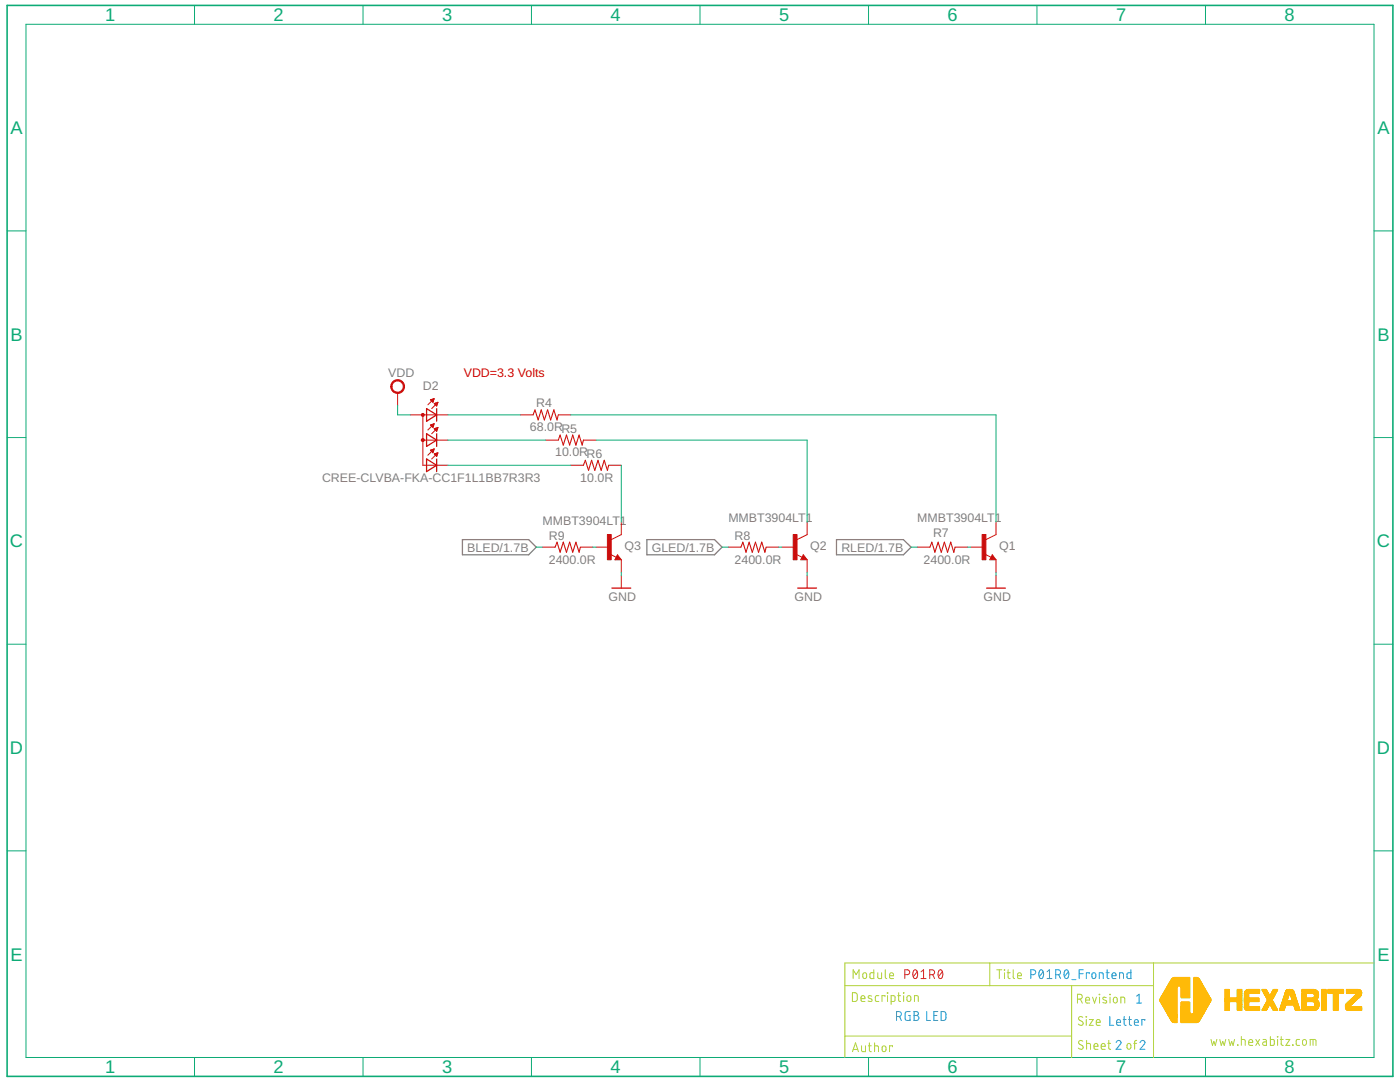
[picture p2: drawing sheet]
<svg xmlns="http://www.w3.org/2000/svg" width="279mm" height="216mm" viewBox="0 0 279 216" stroke-linecap="round" stroke-linejoin="round" font-family="sans-serif">
<defs><g id="words">
<g font-size="3.6" fill="#0dab76">
<text x="21" y="4.3">1</text>
<text x="54.6" y="4.3">2</text>
<text x="88.2" y="4.3">3</text>
<text x="121.9" y="4.3">4</text>
<text x="155.5" y="4.3">5</text>
<text x="189.1" y="4.3">6</text>
<text x="222.8" y="4.3">7</text>
<text x="256.4" y="4.3">8</text>
<text x="2.1" y="26.8">A</text>
<text x="274.9" y="26.8">A</text>
<text x="2.1" y="68">B</text>
<text x="274.9" y="68">B</text>
<text x="2" y="109.2">C</text>
<text x="274.8" y="109.2">C</text>
<text x="2" y="150.5">D</text>
<text x="274.8" y="150.5">D</text>
<text x="2.1" y="191.7">E</text>
<text x="274.9" y="191.7">E</text>
<text x="21" y="214.2">1</text>
<text x="54.6" y="214.2">2</text>
<text x="88.2" y="214.2">3</text>
<text x="121.9" y="214.2">4</text>
<text x="155.5" y="214.2">5</text>
<text x="189.1" y="214.2">6</text>
<text x="222.8" y="214.2">7</text>
<text x="256.4" y="214.2">8</text>
</g>
<g font-size="2.5" fill="#808080">
<text x="77.5" y="75.2">VDD</text>
<text x="84.4" y="77.8">D2</text>
<text x="107" y="81.3">R4</text>
<text x="105.8" y="86.1">68.0RR5</text>
<text x="110.8" y="91.1">10.0RR6</text>
<text x="64.3" y="96.2">CREE-CLVBA-FKA-CC1F1L1BB7R3R3</text>
<text x="115.8" y="96.1">10.0R</text>
<text x="108.3" y="104.8">MMBT3904LT1</text>
<text x="109.5" y="107.7">R9</text>
<text x="145.4" y="104.2">MMBT3904LT1</text>
<text x="146.6" y="107.7">R8</text>
<text x="183.1" y="104.2">MMBT3904LT1</text>
<text x="186.2" y="107.1">R7</text>
<text x="93.3" y="110.1">BLED/1.7B</text>
<text x="109.5" y="112.5">2400.0R</text>
<text x="124.6" y="109.8">Q3</text>
<text x="130.1" y="110.1">GLED/1.7B</text>
<text x="146.6" y="112.5">2400.0R</text>
<text x="161.7" y="109.8">Q2</text>
<text x="167.9" y="110.1">RLED/1.7B</text>
<text x="184.3" y="112.5">2400.0R</text>
<text x="199.4" y="109.8">Q1</text>
<text x="121.5" y="119.9">GND</text>
<text x="158.6" y="119.9">GND</text>
<text x="196.3" y="119.9">GND</text>
</g>
<text font-size="2.5" fill="#f00" x="92.6" y="75.2">VDD=3.3 Volts</text>
</g></defs>
<path d="M92.3 107.7h13.2l1.5 1.5-1.5 1.5h-13.2zM129.1 107.7h13.5l1.5 1.5-1.5 1.5h-13.5zM166.9 107.7h13.4l1.5 1.5-1.5 1.5h-13.4z" fill="none" stroke="#808080" stroke-width=".25"/>
<path d="M85.1 91.6l2 1.2-2 1.3zM85.1 81.5l2 1.3-2 1.3zM85.1 86.6l2 1.2-2 1.3zM87.1 81.5v2.6M87.1 86.6v2.5M87.1 91.6v2.5M122.1 117.3h3.8M123.2 111.2l.2 .2h-.4l.2-.4 .5 .6h-.7M159.2 117.3h3.8M160.3 111.2l.1 .2h-.3l.2-.4 .5 .6h-.7M196.9 117.3h3.8M198 111.2l.2 .2h-.4l.2-.4 .5 .6h-.7" fill="none" stroke="#c90d0c" stroke-width=".25"/>
<g fill="none" stroke="#c90d0c" stroke-width=".2">
<path d="M79.4 78.4v2.5M85.9 79.8l.8-.3-.3 .8zM86 79.8h.6M86 79.7h.6M86.1 80h.4M86.3 79.9l-.9 .9M86.4 79.6h.2M81.9 82.8h7.5M84.4 82.8v10h5M84.4 87.8h5M85.9 89.8l.8-.2-.3 .7zM85.9 84.8l.8-.3-.3 .8z"/>
<path d="M85.9 89.9h.7M85.9 84.8h.7M86 90h.5M86.1 85h.4M86.1 84.7h.5M86.1 90.1h.4M86.2 85.1h.3M86.2 89.7h.4M86.2 80.1h.3M86.3 90l-.9 .8M86.3 84.9l-.9 .9M86.3 90.2h.1"/>
<path d="M86.3 85.2h.1M86.3 80.2h.1M86.4 90.3h.1M86.5 84.6h.1M86.6 89.6h.1M86.7 90.6l.7-.3-.3 .8zM86.7 85.6l.4 .5M86.7 85.6h.6M86.7 80.5l.7-.2-.3 .7zM86.7 80.6h.6M86.7 90.6h.6M86.7 90.7h.6"/>
<path d="M86.8 85.7h.5M86.8 80.7h.5M86.9 90.8h.3M86.9 85.8h.3M86.9 80.8h.3M86.9 80.4h.5M87 90.9h.2M87 85.4h.4M87 85.9h.2M87 90.7l-.9 .9M87 85.7l-.9 .9M87 80.6l-.9 .9"/>
<path d="M87 80.9h.2M87.1 90.4h.3M87.1 91h.1M87.1 86h.1M87.3 80.3h.1M87.4 85.3h.1M87.4 85.3l-.7 .3M87.4 85.3l-.3 .8M103.9 82.8h2.5M108.9 87.8h2.5M111.4 82.8h2.5M113.9 92.8h2.5"/>
<path d="M116.4 87.8h2.6M121.5 92.8h2.5M108.3 109.2h2.5M115.8 109.2h2.5M119 109.2h2.5M121.8 110.6l1.2 .6M123.2 110.7l.8 1h-1.3zM124 104.2v2.5l-2 1M124 111.7v2.5M124 114.9v2.4M145.4 109.2h2.5M152.9 109.2h2.5"/>
<path d="M156 109.2h2.6M158.9 110.6l1.2 .6M160.3 110.7l.8 1h-1.3zM161.1 104.2v2.5l-2 1M161.1 111.7v2.5M161.1 114.9v2.4M183.1 109.2h2.5M190.6 109.2h2.5M193.8 109.2h2.5M196.6 110.6l1.2 .6M198 110.7l.8 1h-1.3zM198.8 104.2v2.5l-2 1"/>
<path d="M198.8 111.7v2.5M198.8 114.9v2.4"/>
</g>
<g fill="#c90d0c" stroke="#c90d0c" stroke-width=".2">
<path d="M84.1 82.6l.2-.1 .3 .1v.4l-.1 .1-.4-.1v-.2h.3h-.3z" fill-rule="evenodd"/>
<path d="M84.1 87.6l.2-.1 .3 .1v.4l-.1 .1-.4-.1v-.2h.3h-.3z" fill-rule="evenodd"/>
<path d="M78.4 76.2a1.38 1.38 0 0 1 2.1 .2 1.38 1.38 0 0 1-.8 2.1 1.38 1.38 0 0 1-1.7-1.4h.2a1.13 1.13 0 0 1 1.7-.9 1.13 1.13 0 0 1 .1 1.9 1.13 1.13 0 0 1-1.7-.7l-.1-.3h-.2z" fill-rule="evenodd"/>
</g>
<g fill="#c90d0c" stroke="#c90d0c" stroke-width=".2">
<path d="M121.2 106.7h.8v5h-.8z"/>
<path d="M158.3 106.7h.8v5h-.8z"/>
<path d="M196 106.7h.8v5h-.8z"/>
</g>
<path d="M106.4 82.8l.4-1 .6 2 .6-2 .6 2 .7-2 .6 2 .6-2 .7 2 .2-1M111.4 87.8l.4-1 .6 2 .7-2 .6 2 .6-2 .6 2 .7-2 .6 2 .2-1M116.4 92.8l.4-1 .7 2.1 .6-2.1 .6 2.1 .6-2.1 .7 2.1 .6-2.1 .6 2.1 .3-1.1M110.8 109.2l.4-1 .6 2 .6-2 .7 2 .6-2 .6 2 .6-2 .7 2 .2-1M147.9 109.2l.4-1 .6 2 .6-2 .6 2 .7-2 .6 2 .6-2 .7 2 .2-1M185.6 109.2l.4-1 .6 2 .6-2 .7 2 .6-2 .6 2 .6-2 .7 2 .2-1" fill="none" stroke="#c90d0c" stroke-width=".21"/>
<path d="M1.4 1.1h276.6v213.7h-276.6z" fill="none" stroke="#0dab76" stroke-width=".32"/>
<g fill="none" stroke="#0dab76" stroke-width=".2">
<path d="M5.2 4.8h269v206.2h-269zM38.8 1.1v3.7M72.5 1.1v3.7M106.1 1.1v3.7M139.7 1.1v3.7M173.3 1.1v3.7M206.9 1.1v3.7M240.6 1.1v3.7M1.4 46.1h3.8M274.2 46.1h3.8M1.4 87.3h3.8M79.4 80.9v1.9h2.5"/>
<path d="M89.4 82.8h14.5M89.4 87.8h19.5M89.4 92.8h24.5M113.9 82.8h84.9v21.4M119 87.8h42.1v16.4M124 92.8v11.4M274.2 87.3h3.8M107 109.2h1.3M118.3 109.2h.7M124 114.2v.7M144.1 109.2h1.3M155.4 109.2h.6"/>
<path d="M161.1 114.2v.7M181.8 109.2h1.3M193.1 109.2h.7M198.8 114.2v.7M1.4 128.5h3.8M274.2 128.5h3.8M1.4 169.8h3.8M274.2 169.8h3.8M38.8 211v3.8M72.5 211v3.8M106.1 211v3.8M139.7 211v3.8"/>
<path d="M173.3 211v3.8M206.9 211v3.8M240.6 211v3.8"/>
</g>
<g fill="#ffba08" stroke="#ffba08" stroke-width=".2">
<path d="M234.3 204l.6 .1z"/>
<path d="M235.7 204l3.2 .1z"/>
<path d="M234.1 204h.8z"/>
<path d="M235.7 204h3.3z"/>
<path d="M235.7 204h3.4z"/>
<path d="M234 203.9l.9 .1z"/>
<path d="M235.7 203.9l3.4 .1z"/>
<path d="M234 203.9h.9z"/>
<path d="M235.7 203.9h3.5z"/>
<path d="M233.9 203.9h1z"/>
<path d="M233.9 203.8l1 .1z"/>
<path d="M235.7 203.8l3.5 .1z"/>
<path d="M233.9 203.8h1z"/>
<path d="M235.7 203.8h3.6z"/>
<path d="M233.8 203.8h1.1z"/>
<path d="M233.8 203.7l1.1 .1z"/>
<path d="M235.7 203.7l3.7 .1z"/>
<path d="M233.8 203.7h1.1z"/>
<path d="M235.7 203.7h3.7z"/>
<path d="M233.8 203.6l1.1 .1z"/>
<path d="M235.7 203.6l3.7 .1z"/>
<path d="M233.8 203.6h1.1z"/>
<path d="M235.7 203.6h3.7z"/>
<path d="M233.7 203.6h1.2z"/>
<path d="M235.7 203.6h3.8z"/>
<path d="M233.7 203.5l1.2 .1z"/>
<path d="M235.7 203.5l3.8 .1z"/>
<path d="M233.7 203.5h1.2z"/>
<path d="M235.7 203.5h3.8z"/>
<path d="M233.6 203.4l1.3 .1z"/>
<path d="M235.7 203.4l3.8 .1z"/>
<path d="M233.6 203.4h1.3z"/>
<path d="M235.7 203.4h3.8z"/>
<path d="M233.6 203.3l1.3 .1z"/>
<path d="M235.7 203.3l3.9 .1z"/>
<path d="M233.6 203.3h1.3z"/>
<path d="M235.7 203.3h3.9z"/>
<path d="M233.5 203.3h1.4z"/>
<path d="M233.5 203.2l1.4 .1z"/>
<path d="M235.7 203.2l3.9 .1z"/>
<path d="M233.5 203.2h1.4z"/>
<path d="M235.7 203.2h3.9z"/>
<path d="M233.5 203.1l1.4 .1z"/>
<path d="M235.7 203.1l4 .1z"/>
<path d="M233.5 203.1h1.4z"/>
<path d="M235.7 203.1h4z"/>
<path d="M233.4 203.1h1.5z"/>
<path d="M233.4 203l1.5 .1z"/>
<path d="M235.7 203l4.1 .1z"/>
<path d="M233.4 203h1.5z"/>
<path d="M235.7 203h4.1z"/>
<path d="M233.3 202.9l1.6 .1z"/>
<path d="M235.7 202.9l4.1 .1z"/>
<path d="M233.3 202.9h1.6z"/>
<path d="M235.7 202.9h4.1z"/>
<path d="M233.3 202.8l1.6 .1z"/>
<path d="M235.7 202.8l4.1 .1z"/>
<path d="M233.3 202.8h1.6z"/>
<path d="M235.7 202.8h4.2z"/>
<path d="M233.3 202.7l1.6 .1z"/>
<path d="M235.7 202.7l4.2 .1z"/>
<path d="M233.2 202.7h1.7z"/>
<path d="M235.7 202.7h4.2z"/>
<path d="M233.2 202.6l1.7 .1z"/>
<path d="M235.7 202.6l4.3 .1z"/>
<path d="M233.2 202.6h1.7z"/>
<path d="M235.7 202.6h4.3z"/>
<path d="M233.1 202.6h1.8z"/>
<path d="M233.1 202.5l1.8 .1z"/>
<path d="M235.7 202.5l4.3 .1z"/>
<path d="M235.7 202.5l4.4 .1z"/>
<path d="M233.1 202.5h1.8z"/>
<path d="M235.7 202.5h4.4z"/>
<path d="M233.1 202.4l1.8 .1z"/>
<path d="M235.7 202.4l4.4 .1z"/>
<path d="M233 202.4l1.9 .1z"/>
<path d="M233 202.4h1.9z"/>
<path d="M235.7 202.4h4.4z"/>
<path d="M235.7 202.4h2.1z"/>
<path d="M238 202.4h2.1z"/>
<path d="M233 202.3l1.9 .1z"/>
<path d="M235.7 202.3l2 .1z"/>
<path d="M238 202.3l2.2 .1z"/>
<path d="M233 202.3h1.9z"/>
<path d="M235.7 202.3h1.9z"/>
<path d="M238.1 202.3h2.1z"/>
<path d="M233 202.2l1.9 .1z"/>
<path d="M235.7 202.2l1.9 .1z"/>
<path d="M238.1 202.2l2.1 .1z"/>
<path d="M232.9 202.2l2 .1z"/>
<path d="M232.9 202.2h2z"/>
<path d="M235.7 202.2h1.8z"/>
<path d="M238.2 202.2h2z"/>
<path d="M232.9 202.1l2 .1z"/>
<path d="M235.7 202.1l1.8 .1z"/>
<path d="M238.2 202.1l2.1 .1z"/>
<path d="M232.9 202.1h2z"/>
<path d="M235.7 202.1h1.8z"/>
<path d="M238.2 202.1h2.1z"/>
<path d="M238.3 202.1h2z"/>
<path d="M232.8 202l2.1 .1z"/>
<path d="M235.7 202l1.8 .1z"/>
<path d="M238.3 202l2 .1z"/>
<path d="M232.8 202h2.1z"/>
<path d="M235.7 202h1.7z"/>
<path d="M238.3 202h2z"/>
<path d="M232.8 201.9l2.1 .1z"/>
<path d="M235.7 201.9l1.7 .1z"/>
<path d="M238.3 201.9l2.1 .1z"/>
<path d="M232.7 201.9h2.2z"/>
<path d="M235.7 201.9h1.7z"/>
<path d="M238.3 201.9h2.1z"/>
<path d="M232.7 201.8l2.2 .1z"/>
<path d="M235.7 201.8l1.7 .1z"/>
<path d="M238.3 201.8l2.1 .1z"/>
<path d="M232.7 201.8h2.2z"/>
<path d="M235.7 201.8h1.7z"/>
<path d="M238.3 201.8h2.1z"/>
<path d="M238.3 201.8h2.2z"/>
<path d="M232.6 201.7l2.3 .1z"/>
<path d="M235.7 201.7l1.7 .1z"/>
<path d="M238.3 201.7l2.2 .1z"/>
<path d="M232.6 201.7h2.3z"/>
<path d="M235.7 201.7h1.7z"/>
<path d="M238.3 201.7h2.2z"/>
<path d="M232.6 201.6l2.3 .1z"/>
<path d="M235.7 201.6l1.7 .1z"/>
<path d="M238.3 201.6l2.2 .1z"/>
<path d="M232.6 201.6h2.3z"/>
<path d="M235.7 201.6h1.7z"/>
<path d="M238.3 201.6h2.3z"/>
<path d="M244.5 201.6h.8z"/>
<path d="M247 201.6h.8z"/>
<path d="M248.8 201.6h2.5z"/>
<path d="M251.9 201.6h.8z"/>
<path d="M254.2 201.6h.8z"/>
<path d="M255.3 201.6h.9z"/>
<path d="M258.5 201.6h.9z"/>
<path d="M259.8 201.6h2.5z"/>
<path d="M263.7 201.6h.9z"/>
<path d="M266.1 201.6h.9z"/>
<path d="M269.1 201.6h2.6z"/>
<path d="M246.9 201.6h.9z"/>
<path d="M248.7 201.6h2.7z"/>
<path d="M254.1 201.6h.9z"/>
<path d="M255.3 201.6h1z"/>
<path d="M259.8 201.6h2.7z"/>
<path d="M268.9 201.6h2.8z"/>
<path d="M232.6 201.5l2.3 .1z"/>
<path d="M235.7 201.5l1.7 .1z"/>
<path d="M238.3 201.5l2.3 .1z"/>
<path d="M244.5 201.5l.8 .1z"/>
<path d="M246.9 201.5l.9 .1z"/>
<path d="M248.7 201.5l2.7 .1z"/>
<path d="M251.9 201.5l.9 .1z"/>
<path d="M254.1 201.5l.9 .1z"/>
<path d="M255.4 201.5l.9 .1z"/>
<path d="M258.5 201.5l.9 .1z"/>
<path d="M259.8 201.5l2.8 .1z"/>
<path d="M263.7 201.5l.9 .1z"/>
<path d="M266.1 201.5l.9 .1z"/>
<path d="M268.8 201.5l3 .1z"/>
<path d="M232.5 201.5h2.4z"/>
<path d="M235.7 201.5h1.7z"/>
<path d="M238.3 201.5h2.3z"/>
<path d="M244.5 201.5h.8z"/>
<path d="M246.9 201.5h.9z"/>
<path d="M248.6 201.5h2.8z"/>
<path d="M251.9 201.5h.9z"/>
<path d="M254.1 201.5h.9z"/>
<path d="M255.4 201.5h.9z"/>
<path d="M258.5 201.5h.9z"/>
<path d="M259.9 201.5h2.8z"/>
<path d="M263.7 201.5h.9z"/>
<path d="M266.1 201.5h.9z"/>
<path d="M268.8 201.5h2.9z"/>
<path d="M259.8 201.5h2.9z"/>
<path d="M232.5 201.4l2.4 .1z"/>
<path d="M235.7 201.4l1.7 .1z"/>
<path d="M238.3 201.4l2.3 .1z"/>
<path d="M244.5 201.4l.8 .1z"/>
<path d="M246.9 201.4l.9 .1z"/>
<path d="M248.6 201.4l2.8 .1z"/>
<path d="M251.9 201.4l.9 .1z"/>
<path d="M254 201.4l.9 .1z"/>
<path d="M255.4 201.4l.9 .1z"/>
<path d="M258.5 201.4l.9 .1z"/>
<path d="M259.9 201.4l2.9 .1z"/>
<path d="M263.7 201.4l.9 .1z"/>
<path d="M266.1 201.4l.9 .1z"/>
<path d="M268.7 201.4l3.1 .1z"/>
<path d="M232.5 201.4h2.4z"/>
<path d="M235.7 201.4h1.7z"/>
<path d="M238.3 201.4h2.3z"/>
<path d="M244.5 201.4h.8z"/>
<path d="M246.9 201.4h.9z"/>
<path d="M248.5 201.4h2.9z"/>
<path d="M251.9 201.4h1z"/>
<path d="M254 201.4h.9z"/>
<path d="M255.4 201.4h.9z"/>
<path d="M258.5 201.4h.9z"/>
<path d="M259.8 201.4h3z"/>
<path d="M263.7 201.4h.9z"/>
<path d="M266.1 201.4h.9z"/>
<path d="M268.7 201.4h3.1z"/>
<path d="M238.3 201.4h2.4z"/>
<path d="M259.8 201.4h3.1z"/>
<path d="M268.6 201.4h3.1z"/>
<path d="M232.5 201.3l2.4 .1z"/>
<path d="M235.7 201.3l1.7 .1z"/>
<path d="M238.3 201.3l2.4 .1z"/>
<path d="M244.5 201.3l.8 .1z"/>
<path d="M246.9 201.3l.9 .1z"/>
<path d="M248.5 201.3l2.9 .1z"/>
<path d="M252 201.3l.9 .1z"/>
<path d="M254 201.3l.8 .1z"/>
<path d="M255.4 201.3l.9 .1z"/>
<path d="M258.5 201.3l.9 .1z"/>
<path d="M259.8 201.3l3.1 .1z"/>
<path d="M263.7 201.3l.9 .1z"/>
<path d="M266.1 201.3l.9 .1z"/>
<path d="M268.6 201.3l3.1 .1z"/>
<path d="M232.4 201.3h2.5z"/>
<path d="M235.7 201.3h1.7z"/>
<path d="M238.3 201.3h2.4z"/>
<path d="M244.5 201.3h.8z"/>
<path d="M246.9 201.3h.9z"/>
<path d="M248.5 201.3h2.9z"/>
<path d="M252 201.3h.9z"/>
<path d="M254 201.3h.8z"/>
<path d="M255.4 201.3h.9z"/>
<path d="M258.5 201.3h.9z"/>
<path d="M259.9 201.3h3.1z"/>
<path d="M263.7 201.3h.9z"/>
<path d="M266.1 201.3h.9z"/>
<path d="M268.6 201.3h3.1z"/>
<path d="M248.4 201.3h3z"/>
<path d="M253.9 201.3h.9z"/>
<path d="M258.4 201.3h1z"/>
<path d="M259.8 201.3h3.2z"/>
<path d="M232.4 201.2l2.5 .1z"/>
<path d="M235.7 201.2l1.7 .1z"/>
<path d="M238.3 201.2l2.5 .1z"/>
<path d="M244.5 201.2l.8 .1z"/>
<path d="M246.9 201.2l.9 .1z"/>
<path d="M248.4 201.2l3 .1z"/>
<path d="M252 201.2l.9 .1z"/>
<path d="M253.9 201.2l.9 .1z"/>
<path d="M255.4 201.2l.9 .1z"/>
<path d="M258.4 201.2l.9 .1z"/>
<path d="M259.8 201.2l3.2 .1z"/>
<path d="M263.7 201.2l.9 .1z"/>
<path d="M266.1 201.2l.9 .1z"/>
<path d="M268.5 201.2l3.3 .1z"/>
<path d="M255.5 201.2l.9 .1z"/>
<path d="M232.4 201.2h2.5z"/>
<path d="M235.7 201.2h1.7z"/>
<path d="M238.3 201.2h2.5z"/>
<path d="M244.5 201.2h.8z"/>
<path d="M246.9 201.2h.9z"/>
<path d="M248.4 201.2h3z"/>
<path d="M252.1 201.2h.9z"/>
<path d="M253.9 201.2h.9z"/>
<path d="M255.5 201.2h.9z"/>
<path d="M258.4 201.2h.9z"/>
<path d="M259.8 201.2h3.3z"/>
<path d="M263.7 201.2h.9z"/>
<path d="M266.1 201.2h.9z"/>
<path d="M268.5 201.2h3.3z"/>
<path d="M232.3 201.1l2.6 .1z"/>
<path d="M235.7 201.1l1.7 .1z"/>
<path d="M238.3 201.1l2.5 .1z"/>
<path d="M244.5 201.1l.8 .1z"/>
<path d="M246.9 201.1l.9 .1z"/>
<path d="M248.4 201.1l3 .1z"/>
<path d="M252.1 201.1l.8 .1z"/>
<path d="M253.9 201.1l.9 .1z"/>
<path d="M255.5 201.1l.9 .1z"/>
<path d="M258.4 201.1l.9 .1z"/>
<path d="M259.9 201.1l3.2 .1z"/>
<path d="M263.7 201.1l.9 .1z"/>
<path d="M266.1 201.1l.9 .1z"/>
<path d="M268.5 201.1l3.2 .1z"/>
<path d="M232.3 201.1h2.6z"/>
<path d="M235.7 201.1h1.7z"/>
<path d="M238.3 201.1h2.5z"/>
<path d="M244.5 201.1h.8z"/>
<path d="M246.9 201.1h.9z"/>
<path d="M248.3 201.1h3.1z"/>
<path d="M252.1 201.1h.9z"/>
<path d="M253.9 201.1h.8z"/>
<path d="M255.5 201.1h.9z"/>
<path d="M258.4 201.1h.9z"/>
<path d="M259.9 201.1h3.2z"/>
<path d="M263.7 201.1h.9z"/>
<path d="M266.1 201.1h.9z"/>
<path d="M268.5 201.1h3.2z"/>
<path d="M238.3 201.1h2.6z"/>
<path d="M253.8 201.1h.9z"/>
<path d="M259.8 201.1h3.3z"/>
<path d="M232.3 201l2.6 .1z"/>
<path d="M235.7 201l1.7 .1z"/>
<path d="M238.3 201l2.6 .1z"/>
<path d="M244.5 201l.8 .1z"/>
<path d="M246.9 201l.9 .1z"/>
<path d="M248.3 201l3.1 .1z"/>
<path d="M252.1 201l.9 .1z"/>
<path d="M253.8 201l.9 .1z"/>
<path d="M255.5 201l.9 .1z"/>
<path d="M258.4 201l.9 .1z"/>
<path d="M259.8 201l3.3 .1z"/>
<path d="M263.7 201l.9 .1z"/>
<path d="M266.1 201l.9 .1z"/>
<path d="M268.5 201l3.2 .1z"/>
<path d="M232.2 201l2.7 .1z"/>
<path d="M252.2 201l.8 .1z"/>
<path d="M255.5 201l1 .1z"/>
<path d="M258.3 201l1 .1z"/>
<path d="M232.2 201h2.7z"/>
<path d="M235.7 201h1.7z"/>
<path d="M238.3 201h2.6z"/>
<path d="M244.5 201h.8z"/>
<path d="M246.9 201h.9z"/>
<path d="M248.3 201h3.1z"/>
<path d="M252.2 201h.9z"/>
<path d="M253.8 201h.9z"/>
<path d="M255.5 201h1z"/>
<path d="M258.3 201h1z"/>
<path d="M259.8 201h3.3z"/>
<path d="M263.7 201h.9z"/>
<path d="M266.1 201h.9z"/>
<path d="M268.5 201h3.2z"/>
<path d="M232.2 200.9l2.7 .1z"/>
<path d="M235.7 200.9l1.7 .1z"/>
<path d="M238.3 200.9l2.6 .1z"/>
<path d="M244.5 200.9l.8 .1z"/>
<path d="M246.9 200.9l.9 .1z"/>
<path d="M248.3 200.9l3.1 .1z"/>
<path d="M252.2 200.9l.9 .1z"/>
<path d="M253.8 200.9l.9 .1z"/>
<path d="M255.6 200.9l.9 .1z"/>
<path d="M258.3 200.9l1 .1z"/>
<path d="M259.8 200.9l3.4 .1z"/>
<path d="M263.7 200.9l.9 .1z"/>
<path d="M266.1 200.9l.9 .1z"/>
<path d="M268.5 200.9l3.2 .1z"/>
<path d="M253.7 200.9l.9 .1z"/>
<path d="M258.3 200.9l.9 .1z"/>
<path d="M232.2 200.9h2.7z"/>
<path d="M235.7 200.9h1.7z"/>
<path d="M238.3 200.9h2.7z"/>
<path d="M244.5 200.9h.8z"/>
<path d="M246.9 200.9h.9z"/>
<path d="M248.3 200.9h3.1z"/>
<path d="M252.2 200.9h.9z"/>
<path d="M253.7 200.9h.9z"/>
<path d="M255.6 200.9h.9z"/>
<path d="M258.3 200.9h.9z"/>
<path d="M259.8 200.9h3.4z"/>
<path d="M263.7 200.9h.9z"/>
<path d="M266.1 200.9h.9z"/>
<path d="M268.5 200.9h3.2z"/>
<path d="M248.3 200.9h.9z"/>
<path d="M252.3 200.9h.9z"/>
<path d="M259.8 200.9h.9z"/>
<path d="M262.2 200.9h1z"/>
<path d="M232.1 200.8l2.8 .1z"/>
<path d="M235.7 200.8l1.7 .1z"/>
<path d="M238.3 200.8l2.7 .1z"/>
<path d="M244.5 200.8l.8 .1z"/>
<path d="M246.9 200.8l.9 .1z"/>
<path d="M248.3 200.8l.9 .1z"/>
<path d="M252.3 200.8l.9 .1z"/>
<path d="M253.7 200.8l.9 .1z"/>
<path d="M255.6 200.8l.9 .1z"/>
<path d="M258.3 200.8l.9 .1z"/>
<path d="M259.8 200.8l.9 .1z"/>
<path d="M262.3 200.8l.9 .1z"/>
<path d="M263.7 200.8l.9 .1z"/>
<path d="M266.1 200.8l.9 .1z"/>
<path d="M268.5 200.8l1 .1z"/>
<path d="M232.1 200.8h2.8z"/>
<path d="M235.7 200.8h1.7z"/>
<path d="M238.3 200.8h2.7z"/>
<path d="M244.5 200.8h.8z"/>
<path d="M246.9 200.8h.9z"/>
<path d="M248.3 200.8h.9z"/>
<path d="M252.3 200.8h.9z"/>
<path d="M253.7 200.8h.9z"/>
<path d="M255.6 200.8h.9z"/>
<path d="M258.3 200.8h.9z"/>
<path d="M259.8 200.8h.9z"/>
<path d="M262.3 200.8h.9z"/>
<path d="M263.7 200.8h.9z"/>
<path d="M266.1 200.8h.9z"/>
<path d="M268.5 200.8h1z"/>
<path d="M232.1 200.7l2.8 .1z"/>
<path d="M235.7 200.7l1.7 .1z"/>
<path d="M238.3 200.7l2.8 .1z"/>
<path d="M244.5 200.7l.8 .1z"/>
<path d="M246.9 200.7l.9 .1z"/>
<path d="M248.3 200.7l.9 .1z"/>
<path d="M252.3 200.7l.9 .1z"/>
<path d="M253.7 200.7l.9 .1z"/>
<path d="M255.6 200.7l1 .1z"/>
<path d="M258.3 200.7l.9 .1z"/>
<path d="M259.8 200.7l.9 .1z"/>
<path d="M262.3 200.7l.9 .1z"/>
<path d="M263.7 200.7l.9 .1z"/>
<path d="M266.1 200.7l.9 .1z"/>
<path d="M268.5 200.7l.9 .1z"/>
<path d="M253.6 200.7l1 .1z"/>
<path d="M255.6 200.7l.9 .1z"/>
<path d="M258.2 200.7l1 .1z"/>
<path d="M262.4 200.7l.8 .1z"/>
<path d="M268.5 200.7l1 .1z"/>
<path d="M232.1 200.7h2.8z"/>
<path d="M235.7 200.7h1.7z"/>
<path d="M238.3 200.7h2.8z"/>
<path d="M244.5 200.7h.8z"/>
<path d="M246.9 200.7h.9z"/>
<path d="M248.3 200.7h.9z"/>
<path d="M252.3 200.7h1z"/>
<path d="M253.6 200.7h.9z"/>
<path d="M255.6 200.7h1z"/>
<path d="M258.2 200.7h1z"/>
<path d="M259.8 200.7h.9z"/>
<path d="M262.4 200.7h.8z"/>
<path d="M263.7 200.7h.9z"/>
<path d="M266.1 200.7h.9z"/>
<path d="M268.5 200.7h1z"/>
<path d="M232 200.7h2.9z"/>
<path d="M252.3 200.7h.9z"/>
<path d="M258.2 200.7h.9z"/>
<path d="M232 200.6l2.9 .1z"/>
<path d="M235.7 200.6l1.7 .1z"/>
<path d="M238.3 200.6l2.8 .1z"/>
<path d="M244.5 200.6l.8 .1z"/>
<path d="M246.9 200.6l.9 .1z"/>
<path d="M248.3 200.6l.9 .1z"/>
<path d="M252.3 200.6l.9 .1z"/>
<path d="M253.6 200.6l.9 .1z"/>
<path d="M255.7 200.6l.9 .1z"/>
<path d="M258.2 200.6l.9 .1z"/>
<path d="M259.8 200.6l.9 .1z"/>
<path d="M262.4 200.6l.8 .1z"/>
<path d="M263.7 200.6l.9 .1z"/>
<path d="M266.1 200.6l.9 .1z"/>
<path d="M268.5 200.6l1.1 .1z"/>
<path d="M232 200.6h2.9z"/>
<path d="M235.7 200.6h1.7z"/>
<path d="M238.3 200.6h2.8z"/>
<path d="M244.5 200.6h.8z"/>
<path d="M246.9 200.6h.9z"/>
<path d="M248.3 200.6h.9z"/>
<path d="M252.4 200.6h.9z"/>
<path d="M253.5 200.6h1z"/>
<path d="M255.7 200.6h.9z"/>
<path d="M258.2 200.6h.9z"/>
<path d="M259.8 200.6h.9z"/>
<path d="M262.4 200.6h.8z"/>
<path d="M263.7 200.6h.9z"/>
<path d="M266.1 200.6h.9z"/>
<path d="M268.5 200.6h1.1z"/>
<path d="M238.3 200.6h2.9z"/>
<path d="M232 200.5l2.9 .1z"/>
<path d="M235.7 200.5l1.7 .1z"/>
<path d="M238.3 200.5l2.9 .1z"/>
<path d="M244.5 200.5l.8 .1z"/>
<path d="M246.9 200.5l.9 .1z"/>
<path d="M248.3 200.5l.9 .1z"/>
<path d="M252.4 200.5l.9 .1z"/>
<path d="M253.5 200.5l.9 .1z"/>
<path d="M255.7 200.5l.9 .1z"/>
<path d="M258.2 200.5l.9 .1z"/>
<path d="M259.8 200.5l.9 .1z"/>
<path d="M262.5 200.5l.8 .1z"/>
<path d="M263.7 200.5l.9 .1z"/>
<path d="M266.1 200.5l.9 .1z"/>
<path d="M268.5 200.5l1.1 .1z"/>
<path d="M231.9 200.5h3z"/>
<path d="M235.7 200.5h1.7z"/>
<path d="M238.3 200.5h2.9z"/>
<path d="M244.5 200.5h.8z"/>
<path d="M246.9 200.5h.9z"/>
<path d="M248.3 200.5h.9z"/>
<path d="M252.4 200.5h.9z"/>
<path d="M253.5 200.5h.9z"/>
<path d="M255.7 200.5h3.4z"/>
<path d="M259.8 200.5h.9z"/>
<path d="M262.4 200.5h.9z"/>
<path d="M263.7 200.5h.9z"/>
<path d="M266.1 200.5h.9z"/>
<path d="M268.5 200.5h1.2z"/>
<path d="M231.9 200.4l3 .1z"/>
<path d="M235.7 200.4l1.7 .1z"/>
<path d="M238.3 200.4l2.9 .1z"/>
<path d="M244.5 200.4l.8 .1z"/>
<path d="M246.9 200.4l.9 .1z"/>
<path d="M248.3 200.4l.9 .1z"/>
<path d="M252.5 200.4l.8 .1z"/>
<path d="M253.5 200.4l.9 .1z"/>
<path d="M255.7 200.4l3.4 .1z"/>
<path d="M259.8 200.4l.9 .1z"/>
<path d="M262.4 200.4l.9 .1z"/>
<path d="M263.7 200.4l.9 .1z"/>
<path d="M266.1 200.4l.9 .1z"/>
<path d="M268.6 200.4l1.1 .1z"/>
<path d="M252.5 200.4l.9 .1z"/>
<path d="M231.9 200.4h3z"/>
<path d="M235.7 200.4h1.7z"/>
<path d="M238.3 200.4h2.9z"/>
<path d="M244.5 200.4h.8z"/>
<path d="M246.9 200.4h.9z"/>
<path d="M248.3 200.4h.9z"/>
<path d="M252.5 200.4h.9z"/>
<path d="M253.5 200.4h.9z"/>
<path d="M255.8 200.4h3.3z"/>
<path d="M259.8 200.4h.9z"/>
<path d="M262.4 200.4h.9z"/>
<path d="M263.7 200.4h.9z"/>
<path d="M266.1 200.4h.9z"/>
<path d="M268.6 200.4h1.2z"/>
<path d="M238.3 200.4h3z"/>
<path d="M253.4 200.4h.9z"/>
<path d="M231.9 200.3l3 .1z"/>
<path d="M235.7 200.3l1.7 .1z"/>
<path d="M238.3 200.3l3 .1z"/>
<path d="M244.5 200.3l.8 .1z"/>
<path d="M246.9 200.3l.9 .1z"/>
<path d="M248.3 200.3l.9 .1z"/>
<path d="M252.5 200.3l1.8 .1z"/>
<path d="M255.8 200.3l3.3 .1z"/>
<path d="M259.8 200.3l.9 .1z"/>
<path d="M262.4 200.3l.9 .1z"/>
<path d="M263.7 200.3l.9 .1z"/>
<path d="M266.1 200.3l.9 .1z"/>
<path d="M268.6 200.3l1.3 .1z"/>
<path d="M231.8 200.3h3.1z"/>
<path d="M235.7 200.3h1.7z"/>
<path d="M238.3 200.3h3z"/>
<path d="M244.5 200.3h.8z"/>
<path d="M246.9 200.3h.9z"/>
<path d="M248.3 200.3h.9z"/>
<path d="M252.6 200.3h1.7z"/>
<path d="M255.8 200.3h3.2z"/>
<path d="M259.8 200.3h.9z"/>
<path d="M262.4 200.3h.9z"/>
<path d="M263.7 200.3h.9z"/>
<path d="M266.1 200.3h.9z"/>
<path d="M268.7 200.3h1.2z"/>
<path d="M238.3 200.3h3.1z"/>
<path d="M231.8 200.2l3.1 .1z"/>
<path d="M235.7 200.2l1.7 .1z"/>
<path d="M238.3 200.2l3.1 .1z"/>
<path d="M244.5 200.2l.8 .1z"/>
<path d="M246.9 200.2l.9 .1z"/>
<path d="M248.3 200.2l.9 .1z"/>
<path d="M252.6 200.2l1.7 .1z"/>
<path d="M255.8 200.2l3.2 .1z"/>
<path d="M259.8 200.2l.9 .1z"/>
<path d="M262.4 200.2l.9 .1z"/>
<path d="M263.7 200.2l.9 .1z"/>
<path d="M266.1 200.2l.9 .1z"/>
<path d="M268.8 200.2l1.2 .1z"/>
<path d="M231.8 200.2h3.1z"/>
<path d="M235.7 200.2h1.7z"/>
<path d="M238.3 200.2h3.1z"/>
<path d="M244.5 200.2h.8z"/>
<path d="M246.9 200.2h.9z"/>
<path d="M248.3 200.2h.9z"/>
<path d="M252.6 200.2h1.7z"/>
<path d="M255.8 200.2h3.2z"/>
<path d="M259.8 200.2h.9z"/>
<path d="M262.4 200.2h.9z"/>
<path d="M263.7 200.2h.9z"/>
<path d="M266.1 200.2h.9z"/>
<path d="M268.8 200.2h1.2z"/>
<path d="M252.6 200.2h1.6z"/>
<path d="M262.5 200.2h.8z"/>
<path d="M231.7 200.1l3.2 .1z"/>
<path d="M235.7 200.1l1.7 .1z"/>
<path d="M238.3 200.1l3.1 .1z"/>
<path d="M244.5 200.1l.8 .1z"/>
<path d="M246.9 200.1l.9 .1z"/>
<path d="M248.3 200.1l.9 .1z"/>
<path d="M252.6 200.1l1.6 .1z"/>
<path d="M255.8 200.1l3.2 .1z"/>
<path d="M259.8 200.1l.9 .1z"/>
<path d="M262.4 200.1l.9 .1z"/>
<path d="M263.7 200.1l.9 .1z"/>
<path d="M266.1 200.1l.9 .1z"/>
<path d="M268.8 200.1l1.3 .1z"/>
<path d="M231.7 200.1h3.2z"/>
<path d="M235.7 200.1h1.7z"/>
<path d="M238.3 200.1h3.1z"/>
<path d="M244.5 200.1h.8z"/>
<path d="M246.9 200.1h.9z"/>
<path d="M248.3 200.1h.9z"/>
<path d="M252.7 200.1h1.5z"/>
<path d="M255.8 200.1h3.2z"/>
<path d="M259.8 200.1h.9z"/>
<path d="M262.4 200.1h.8z"/>
<path d="M263.7 200.1h.9z"/>
<path d="M266.1 200.1h.9z"/>
<path d="M268.9 200.1h1.2z"/>
<path d="M255.8 200.1h3.1z"/>
<path d="M231.7 200l3.2 .1z"/>
<path d="M235.7 200l1.7 .1z"/>
<path d="M238.3 200l3.1 .1z"/>
<path d="M244.5 200l.8 .1z"/>
<path d="M246.9 200l.9 .1z"/>
<path d="M248.3 200l.9 .1z"/>
<path d="M252.7 200l1.5 .1z"/>
<path d="M255.8 200l3.1 .1z"/>
<path d="M259.8 200l.9 .1z"/>
<path d="M262.4 200l.8 .1z"/>
<path d="M263.7 200l.9 .1z"/>
<path d="M266.1 200l.9 .1z"/>
<path d="M268.9 200l1.3 .1z"/>
<path d="M231.7 200h3.2z"/>
<path d="M235.7 200h1.7z"/>
<path d="M238.3 200h3.2z"/>
<path d="M244.5 200h.8z"/>
<path d="M246.9 200h.9z"/>
<path d="M248.3 200h.9z"/>
<path d="M252.7 200h1.5z"/>
<path d="M255.8 200h3.1z"/>
<path d="M259.8 200h.9z"/>
<path d="M262.3 200h.9z"/>
<path d="M263.7 200h.9z"/>
<path d="M266.1 200h.9z"/>
<path d="M269 200h1.2z"/>
<path d="M231.6 200h3.3z"/>
<path d="M252.7 200h1.4z"/>
<path d="M255.9 200h3z"/>
<path d="M231.6 199.9l3.3 .1z"/>
<path d="M238.3 199.9l3.2 .1z"/>
<path d="M244.5 199.9l.9 .1z"/>
<path d="M246.9 199.9l.9 .1z"/>
<path d="M248.3 199.9l.9 .1z"/>
<path d="M252.7 199.9l1.4 .1z"/>
<path d="M255.9 199.9l3 .1z"/>
<path d="M259.8 199.9l.9 .1z"/>
<path d="M262.3 199.9l.9 .1z"/>
<path d="M263.7 199.9l.9 .1z"/>
<path d="M266.1 199.9l.9 .1z"/>
<path d="M269 199.9l1.3 .1z"/>
<path d="M231.6 199.9h3.3z"/>
<path d="M238.3 199.9h3.2z"/>
<path d="M244.5 199.9h.9z"/>
<path d="M246.9 199.9h.9z"/>
<path d="M248.3 199.9h1z"/>
<path d="M252.8 199.9h1.3z"/>
<path d="M255.9 199.9h3z"/>
<path d="M259.9 199.9h.9z"/>
<path d="M262.1 199.9h1.1z"/>
<path d="M263.7 199.9h.9z"/>
<path d="M266.1 199.9h.9z"/>
<path d="M269.1 199.9h1.2z"/>
<path d="M259.8 199.9h1z"/>
<path d="M231.6 199.8l3.3 .1z"/>
<path d="M238.3 199.8l3.3 .1z"/>
<path d="M244.5 199.8l3.3 .1z"/>
<path d="M248.3 199.8l2.9 .1z"/>
<path d="M252.8 199.8l1.3 .1z"/>
<path d="M255.9 199.8l2.9 .1z"/>
<path d="M259.8 199.8l3.3 .1z"/>
<path d="M263.7 199.8l.9 .1z"/>
<path d="M266.1 199.8l.9 .1z"/>
<path d="M269.1 199.8l1.3 .1z"/>
<path d="M231.5 199.8h3.4z"/>
<path d="M238.3 199.8h3.3z"/>
<path d="M244.5 199.8h3.3z"/>
<path d="M248.3 199.8h2.9z"/>
<path d="M252.8 199.8h1.2z"/>
<path d="M255.9 199.8h2.9z"/>
<path d="M259.8 199.8h3.3z"/>
<path d="M263.7 199.8h.9z"/>
<path d="M266.1 199.8h.9z"/>
<path d="M269.2 199.8h1.2z"/>
<path d="M269.2 199.8h1.3z"/>
<path d="M231.5 199.7l3.4 .1z"/>
<path d="M238.3 199.7l3.3 .1z"/>
<path d="M244.5 199.7l3.3 .1z"/>
<path d="M248.3 199.7l2.9 .1z"/>
<path d="M252.9 199.7l1.1 .1z"/>
<path d="M255.9 199.7l2.9 .1z"/>
<path d="M259.9 199.7l3.2 .1z"/>
<path d="M263.7 199.7l.9 .1z"/>
<path d="M266.1 199.7l.9 .1z"/>
<path d="M269.2 199.7l1.3 .1z"/>
<path d="M231.5 199.7h3.4z"/>
<path d="M238.3 199.7h3.4z"/>
<path d="M244.5 199.7h3.3z"/>
<path d="M248.3 199.7h2.9z"/>
<path d="M252.9 199.7h1.1z"/>
<path d="M256 199.7h.9z"/>
<path d="M257.9 199.7h.9z"/>
<path d="M259.8 199.7h3.3z"/>
<path d="M263.7 199.7h.9z"/>
<path d="M266.1 199.7h.9z"/>
<path d="M269.3 199.7h1.2z"/>
<path d="M259.8 199.7h3.2z"/>
<path d="M269.3 199.7h1.3z"/>
<path d="M231.5 199.6l3.4 .1z"/>
<path d="M238.3 199.6l3.4 .1z"/>
<path d="M244.5 199.6l3.3 .1z"/>
<path d="M248.3 199.6l2.9 .1z"/>
<path d="M252.9 199.6l1 .1z"/>
<path d="M256 199.6l.9 .1z"/>
<path d="M257.9 199.6l.9 .1z"/>
<path d="M259.8 199.6l3.2 .1z"/>
<path d="M263.7 199.6l.9 .1z"/>
<path d="M266.1 199.6l.9 .1z"/>
<path d="M269.4 199.6l1.2 .1z"/>
<path d="M231.5 199.6h3.4z"/>
<path d="M238.3 199.6h3.4z"/>
<path d="M244.5 199.6h3.3z"/>
<path d="M248.3 199.6h2.9z"/>
<path d="M252.9 199.6h1z"/>
<path d="M256 199.6h.9z"/>
<path d="M257.9 199.6h.9z"/>
<path d="M259.9 199.6h3.1z"/>
<path d="M263.7 199.6h.9z"/>
<path d="M266.1 199.6h.9z"/>
<path d="M269.4 199.6h1.2z"/>
<path d="M259.8 199.6h3.1z"/>
<path d="M269.4 199.6h1.3z"/>
<path d="M231.5 199.5l3.4 .1z"/>
<path d="M238.3 199.5l3.4 .1z"/>
<path d="M244.5 199.5l3.3 .1z"/>
<path d="M248.3 199.5l2.9 .1z"/>
<path d="M253 199.5l.9 .1z"/>
<path d="M256 199.5l.9 .1z"/>
<path d="M257.9 199.5l.9 .1z"/>
<path d="M259.8 199.5l3.1 .1z"/>
<path d="M263.7 199.5l.9 .1z"/>
<path d="M266.1 199.5l.9 .1z"/>
<path d="M269.5 199.5l1.2 .1z"/>
<path d="M259.8 199.5l3 .1z"/>
<path d="M231.5 199.5h3.4z"/>
<path d="M238.3 199.5h3.4z"/>
<path d="M244.5 199.5h3.3z"/>
<path d="M248.3 199.5h2.9z"/>
<path d="M253 199.5h.9z"/>
<path d="M256.1 199.5h.8z"/>
<path d="M257.9 199.5h.9z"/>
<path d="M259.8 199.5h3z"/>
<path d="M263.7 199.5h.9z"/>
<path d="M266.1 199.5h.9z"/>
<path d="M269.5 199.5h1.3z"/>
<path d="M231.5 199.4l3.4 .1z"/>
<path d="M238.3 199.4l3.4 .1z"/>
<path d="M244.5 199.4l3.3 .1z"/>
<path d="M248.3 199.4l2.9 .1z"/>
<path d="M252.9 199.4l1 .1z"/>
<path d="M256.1 199.4l.8 .1z"/>
<path d="M257.8 199.4l1 .1z"/>
<path d="M259.8 199.4l3 .1z"/>
<path d="M263.7 199.4l.9 .1z"/>
<path d="M266.1 199.4l.9 .1z"/>
<path d="M269.6 199.4l1.2 .1z"/>
<path d="M252.9 199.4l1.1 .1z"/>
<path d="M256.1 199.4l.9 .1z"/>
<path d="M257.8 199.4l.9 .1z"/>
<path d="M259.9 199.4l2.9 .1z"/>
<path d="M231.5 199.4h3.4z"/>
<path d="M238.3 199.4h3.4z"/>
<path d="M244.5 199.4h3.3z"/>
<path d="M248.3 199.4h2.9z"/>
<path d="M252.9 199.4h1.1z"/>
<path d="M256.1 199.4h.9z"/>
<path d="M257.8 199.4h.9z"/>
<path d="M259.9 199.4h2.9z"/>
<path d="M263.7 199.4h.9z"/>
<path d="M266.1 199.4h.9z"/>
<path d="M269.6 199.4h1.2z"/>
<path d="M231.5 199.3l3.4 .1z"/>
<path d="M238.3 199.3l3.4 .1z"/>
<path d="M244.5 199.3l3.3 .1z"/>
<path d="M248.3 199.3l2.9 .1z"/>
<path d="M252.9 199.3l1.1 .1z"/>
<path d="M256.1 199.3l.9 .1z"/>
<path d="M257.8 199.3l.9 .1z"/>
<path d="M259.8 199.3l3 .1z"/>
<path d="M263.7 199.3l.9 .1z"/>
<path d="M266.1 199.3l.9 .1z"/>
<path d="M269.7 199.3l1.2 .1z"/>
<path d="M231.5 199.3h3.4z"/>
<path d="M238.3 199.3h3.4z"/>
<path d="M244.5 199.3h3.3z"/>
<path d="M248.3 199.3h2.9z"/>
<path d="M252.9 199.3h1.1z"/>
<path d="M256.1 199.3h.9z"/>
<path d="M257.8 199.3h.9z"/>
<path d="M259.8 199.3h3z"/>
<path d="M263.7 199.3h.9z"/>
<path d="M266.1 199.3h.9z"/>
<path d="M269.7 199.3h1.2z"/>
<path d="M238.3 199.3h3.3z"/>
<path d="M259.8 199.3h3.1z"/>
<path d="M269.7 199.3h1.3z"/>
<path d="M231.6 199.2l3.3 .1z"/>
<path d="M238.3 199.2l3.3 .1z"/>
<path d="M244.5 199.2l3.3 .1z"/>
<path d="M248.3 199.2l2.9 .1z"/>
<path d="M252.8 199.2l1.2 .1z"/>
<path d="M256.1 199.2l.9 .1z"/>
<path d="M257.8 199.2l.9 .1z"/>
<path d="M259.8 199.2l3.1 .1z"/>
<path d="M263.7 199.2l.9 .1z"/>
<path d="M266.1 199.2l.9 .1z"/>
<path d="M269.7 199.2l1.3 .1z"/>
<path d="M259.9 199.2l3.1 .1z"/>
<path d="M269.8 199.2l1.2 .1z"/>
<path d="M231.6 199.2h3.3z"/>
<path d="M238.3 199.2h3.3z"/>
<path d="M244.5 199.2h3.3z"/>
<path d="M248.3 199.2h2.9z"/>
<path d="M252.8 199.2h1.3z"/>
<path d="M256.1 199.2h.9z"/>
<path d="M257.7 199.2h.9z"/>
<path d="M259.9 199.2h3.1z"/>
<path d="M263.7 199.2h.9z"/>
<path d="M266.1 199.2h.9z"/>
<path d="M269.8 199.2h1.3z"/>
<path d="M238.3 199.2h3.2z"/>
<path d="M256.2 199.2h.8z"/>
<path d="M259.8 199.2h3.2z"/>
<path d="M269.9 199.2h1.2z"/>
<path d="M231.6 199.1l3.3 .1z"/>
<path d="M238.3 199.1l3.2 .1z"/>
<path d="M244.5 199.1l.9 .1z"/>
<path d="M246.9 199.1l.9 .1z"/>
<path d="M248.3 199.1l1 .1z"/>
<path d="M252.8 199.1l1.3 .1z"/>
<path d="M256.2 199.1l.8 .1z"/>
<path d="M257.7 199.1l.9 .1z"/>
<path d="M259.9 199.1l.9 .1z"/>
<path d="M262 199.1l1 .1z"/>
<path d="M263.7 199.1l.9 .1z"/>
<path d="M266.1 199.1l.9 .1z"/>
<path d="M269.9 199.1l1.3 .1z"/>
<path d="M231.6 199.1h3.3z"/>
<path d="M238.3 199.1h3.2z"/>
<path d="M244.5 199.1h.8z"/>
<path d="M246.9 199.1h.9z"/>
<path d="M248.3 199.1h1z"/>
<path d="M252.7 199.1h1.4z"/>
<path d="M256.2 199.1h.8z"/>
<path d="M257.7 199.1h.9z"/>
<path d="M259.8 199.1h1z"/>
<path d="M262 199.1h1z"/>
<path d="M263.7 199.1h.9z"/>
<path d="M266.1 199.1h.9z"/>
<path d="M269.9 199.1h1.3z"/>
<path d="M235.7 199.1h1.8z"/>
<path d="M248.3 199.1h.9z"/>
<path d="M252.7 199.1h1.5z"/>
<path d="M256.1 199.1h1z"/>
<path d="M259.8 199.1h.9z"/>
<path d="M262.1 199.1h1z"/>
<path d="M270 199.1h1.3z"/>
<path d="M231.7 199l3.2 .1z"/>
<path d="M235.7 199l1.7 .1z"/>
<path d="M238.3 199l3.1 .1z"/>
<path d="M244.5 199l.8 .1z"/>
<path d="M246.9 199l.9 .1z"/>
<path d="M248.3 199l.9 .1z"/>
<path d="M252.7 199l1.5 .1z"/>
<path d="M256.2 199l.9 .1z"/>
<path d="M257.7 199l.9 .1z"/>
<path d="M259.8 199l.9 .1z"/>
<path d="M262.2 199l.8 .1z"/>
<path d="M263.7 199l.9 .1z"/>
<path d="M266.1 199l.9 .1z"/>
<path d="M270 199l1.3 .1z"/>
<path d="M231.7 199h3.2z"/>
<path d="M235.7 199h1.7z"/>
<path d="M238.3 199h3.1z"/>
<path d="M244.5 199h.8z"/>
<path d="M246.9 199h.9z"/>
<path d="M248.3 199h.9z"/>
<path d="M252.7 199h1.5z"/>
<path d="M256.2 199h.9z"/>
<path d="M257.7 199h.9z"/>
<path d="M259.8 199h.9z"/>
<path d="M262.2 199h.9z"/>
<path d="M263.7 199h.9z"/>
<path d="M266.1 199h.9z"/>
<path d="M270 199h1.3z"/>
<path d="M231.7 198.9l3.2 .1z"/>
<path d="M235.7 198.9l1.7 .1z"/>
<path d="M238.3 198.9l3.1 .1z"/>
<path d="M244.5 198.9l.8 .1z"/>
<path d="M246.9 198.9l.9 .1z"/>
<path d="M248.3 198.9l.9 .1z"/>
<path d="M252.7 198.9l1.5 .1z"/>
<path d="M256.2 198.9l.9 .1z"/>
<path d="M257.7 198.9l.9 .1z"/>
<path d="M259.8 198.9l.9 .1z"/>
<path d="M262.3 198.9l.8 .1z"/>
<path d="M263.7 198.9l.9 .1z"/>
<path d="M266.1 198.9l.9 .1z"/>
<path d="M270.1 198.9l1.3 .1z"/>
<path d="M252.6 198.9l1.6 .1z"/>
<path d="M231.7 198.9h3.2z"/>
<path d="M235.7 198.9h1.7z"/>
<path d="M238.3 198.9h3.1z"/>
<path d="M244.5 198.9h.8z"/>
<path d="M246.9 198.9h.9z"/>
<path d="M248.3 198.9h.9z"/>
<path d="M252.6 198.9h1.6z"/>
<path d="M256.2 198.9h.9z"/>
<path d="M257.7 198.9h.9z"/>
<path d="M259.8 198.9h.9z"/>
<path d="M262.3 198.9h.8z"/>
<path d="M263.7 198.9h.9z"/>
<path d="M266.1 198.9h.9z"/>
<path d="M270.2 198.9h1.2z"/>
<path d="M231.8 198.9h3.1z"/>
<path d="M252.6 198.9h1.7z"/>
<path d="M257.6 198.9h1z"/>
<path d="M231.8 198.8l3.1 .1z"/>
<path d="M235.7 198.8l1.7 .1z"/>
<path d="M238.3 198.8l3.1 .1z"/>
<path d="M244.5 198.8l.8 .1z"/>
<path d="M246.9 198.8l.9 .1z"/>
<path d="M248.3 198.8l.9 .1z"/>
<path d="M252.6 198.8l1.7 .1z"/>
<path d="M256.2 198.8l.9 .1z"/>
<path d="M257.7 198.8l.9 .1z"/>
<path d="M259.8 198.8l.9 .1z"/>
<path d="M262.3 198.8l.8 .1z"/>
<path d="M263.7 198.8l.9 .1z"/>
<path d="M266.1 198.8l.9 .1z"/>
<path d="M270.2 198.8l1.3 .1z"/>
<path d="M231.8 198.8h3.1z"/>
<path d="M235.7 198.8h1.7z"/>
<path d="M238.3 198.8h3.1z"/>
<path d="M244.5 198.8h.8z"/>
<path d="M246.9 198.8h.9z"/>
<path d="M248.3 198.8h.9z"/>
<path d="M252.6 198.8h1.7z"/>
<path d="M256.3 198.8h.9z"/>
<path d="M257.7 198.8h.9z"/>
<path d="M259.8 198.8h.9z"/>
<path d="M262.3 198.8h.8z"/>
<path d="M263.7 198.8h.9z"/>
<path d="M266.1 198.8h.9z"/>
<path d="M270.2 198.8h1.3z"/>
<path d="M238.3 198.8h3z"/>
<path d="M256.2 198.8h1z"/>
<path d="M257.6 198.8h1z"/>
<path d="M270.3 198.8h1.2z"/>
<path d="M231.9 198.7l3 .1z"/>
<path d="M235.7 198.7l1.7 .1z"/>
<path d="M238.3 198.7l3 .1z"/>
<path d="M244.5 198.7l.8 .1z"/>
<path d="M246.9 198.7l.9 .1z"/>
<path d="M248.3 198.7l.9 .1z"/>
<path d="M252.6 198.7l1.7 .1z"/>
<path d="M256.3 198.7l.9 .1z"/>
<path d="M257.6 198.7l.9 .1z"/>
<path d="M259.8 198.7l.9 .1z"/>
<path d="M262.3 198.7l.8 .1z"/>
<path d="M263.7 198.7l.9 .1z"/>
<path d="M266.1 198.7l.9 .1z"/>
<path d="M270.3 198.7l1.3 .1z"/>
<path d="M231.9 198.7h3z"/>
<path d="M235.7 198.7h1.7z"/>
<path d="M238.3 198.7h3z"/>
<path d="M244.5 198.7h.8z"/>
<path d="M246.9 198.7h.9z"/>
<path d="M248.3 198.7h.9z"/>
<path d="M252.5 198.7h1.8z"/>
<path d="M256.3 198.7h.9z"/>
<path d="M257.6 198.7h.9z"/>
<path d="M259.8 198.7h.9z"/>
<path d="M262.3 198.7h.8z"/>
<path d="M263.7 198.7h.9z"/>
<path d="M266.1 198.7h.9z"/>
<path d="M270.3 198.7h1.3z"/>
<path d="M231.9 198.6l3 .1z"/>
<path d="M235.7 198.6l1.7 .1z"/>
<path d="M238.3 198.6l3 .1z"/>
<path d="M244.5 198.6l.8 .1z"/>
<path d="M246.9 198.6l.9 .1z"/>
<path d="M248.3 198.6l.9 .1z"/>
<path d="M252.5 198.6l.9 .1z"/>
<path d="M253.4 198.6l.9 .1z"/>
<path d="M256.3 198.6l.9 .1z"/>
<path d="M257.6 198.6l.9 .1z"/>
<path d="M259.8 198.6l.9 .1z"/>
<path d="M262.3 198.6l.8 .1z"/>
<path d="M263.7 198.6l.9 .1z"/>
<path d="M266.1 198.6l.9 .1z"/>
<path d="M270.4 198.6l1.2 .1z"/>
<path d="M238.3 198.6l2.9 .1z"/>
<path d="M253.5 198.6l.9 .1z"/>
<path d="M231.9 198.6h3z"/>
<path d="M235.7 198.6h1.7z"/>
<path d="M238.3 198.6h2.9z"/>
<path d="M244.5 198.6h.8z"/>
<path d="M246.9 198.6h.9z"/>
<path d="M248.3 198.6h.9z"/>
<path d="M252.5 198.6h.9z"/>
<path d="M253.5 198.6h.9z"/>
<path d="M256.3 198.6h.9z"/>
<path d="M257.6 198.6h.9z"/>
<path d="M259.8 198.6h.9z"/>
<path d="M262.3 198.6h.8z"/>
<path d="M263.7 198.6h.9z"/>
<path d="M266.1 198.6h.9z"/>
<path d="M270.4 198.6h1.3z"/>
<path d="M232 198.6h2.9z"/>
<path d="M252.5 198.6h.8z"/>
<path d="M270.5 198.6h1.2z"/>
<path d="M232 198.5l2.9 .1z"/>
<path d="M235.7 198.5l1.7 .1z"/>
<path d="M238.3 198.5l2.9 .1z"/>
<path d="M244.5 198.5l.8 .1z"/>
<path d="M246.9 198.5l.9 .1z"/>
<path d="M248.3 198.5l.9 .1z"/>
<path d="M252.4 198.5l.9 .1z"/>
<path d="M253.5 198.5l.9 .1z"/>
<path d="M256.3 198.5l.9 .1z"/>
<path d="M257.6 198.5l.9 .1z"/>
<path d="M259.8 198.5l.9 .1z"/>
<path d="M262.3 198.5l.8 .1z"/>
<path d="M263.7 198.5l.9 .1z"/>
<path d="M266.1 198.5l.9 .1z"/>
<path d="M270.5 198.5l1.2 .1z"/>
<path d="M232 198.5h2.9z"/>
<path d="M235.7 198.5h1.7z"/>
<path d="M238.3 198.5h2.9z"/>
<path d="M244.5 198.5h.8z"/>
<path d="M246.9 198.5h.9z"/>
<path d="M248.3 198.5h.9z"/>
<path d="M252.4 198.5h.9z"/>
<path d="M253.5 198.5h1z"/>
<path d="M256.3 198.5h.9z"/>
<path d="M257.5 198.5h.9z"/>
<path d="M259.8 198.5h.9z"/>
<path d="M262.3 198.5h.8z"/>
<path d="M263.7 198.5h.9z"/>
<path d="M266.1 198.5h.9z"/>
<path d="M270.6 198.5h1.1z"/>
<path d="M253.6 198.5h.9z"/>
<path d="M256.4 198.5h.9z"/>
<path d="M232 198.4l2.9 .1z"/>
<path d="M235.7 198.4l1.7 .1z"/>
<path d="M238.3 198.4l2.8 .1z"/>
<path d="M244.5 198.4l.8 .1z"/>
<path d="M246.9 198.4l.9 .1z"/>
<path d="M248.3 198.4l.9 .1z"/>
<path d="M252.3 198.4l.9 .1z"/>
<path d="M253.6 198.4l.9 .1z"/>
<path d="M256.4 198.4l.9 .1z"/>
<path d="M257.5 198.4l.9 .1z"/>
<path d="M259.8 198.4l.9 .1z"/>
<path d="M262.3 198.4l.8 .1z"/>
<path d="M263.7 198.4l.9 .1z"/>
<path d="M266.1 198.4l.9 .1z"/>
<path d="M270.6 198.4l1.1 .1z"/>
<path d="M232 198.4h2.9z"/>
<path d="M235.7 198.4h1.7z"/>
<path d="M238.3 198.4h2.8z"/>
<path d="M244.5 198.4h.8z"/>
<path d="M246.9 198.4h.9z"/>
<path d="M248.3 198.4h.9z"/>
<path d="M252.3 198.4h.9z"/>
<path d="M253.6 198.4h.9z"/>
<path d="M256.4 198.4h.9z"/>
<path d="M257.5 198.4h.9z"/>
<path d="M259.8 198.4h.9z"/>
<path d="M262.3 198.4h.8z"/>
<path d="M263.7 198.4h.9z"/>
<path d="M266.1 198.4h.9z"/>
<path d="M270.7 198.4h1z"/>
<path d="M232.1 198.3l2.8 .1z"/>
<path d="M235.7 198.3l1.7 .1z"/>
<path d="M238.3 198.3l2.8 .1z"/>
<path d="M244.5 198.3l.8 .1z"/>
<path d="M246.9 198.3l.9 .1z"/>
<path d="M248.3 198.3l.9 .1z"/>
<path d="M252.3 198.3l.9 .1z"/>
<path d="M253.6 198.3l.9 .1z"/>
<path d="M256.4 198.3l.9 .1z"/>
<path d="M257.5 198.3l.9 .1z"/>
<path d="M259.8 198.3l.9 .1z"/>
<path d="M262.2 198.3l1 .1z"/>
<path d="M263.7 198.3l.9 .1z"/>
<path d="M266.1 198.3l.9 .1z"/>
<path d="M270.7 198.3l1 .1z"/>
<path d="M232.1 198.3h2.8z"/>
<path d="M235.7 198.3h1.7z"/>
<path d="M238.3 198.3h2.8z"/>
<path d="M244.5 198.3h.8z"/>
<path d="M246.9 198.3h.9z"/>
<path d="M248.3 198.3h.9z"/>
<path d="M252.3 198.3h.9z"/>
<path d="M253.6 198.3h1z"/>
<path d="M256.4 198.3h.9z"/>
<path d="M257.5 198.3h.9z"/>
<path d="M259.8 198.3h.9z"/>
<path d="M262.2 198.3h.9z"/>
<path d="M263.7 198.3h.9z"/>
<path d="M266.1 198.3h.9z"/>
<path d="M270.7 198.3h1z"/>
<path d="M238.3 198.3h2.7z"/>
<path d="M253.7 198.3h.9z"/>
<path d="M232.1 198.2l2.8 .1z"/>
<path d="M235.7 198.2l1.7 .1z"/>
<path d="M238.3 198.2l2.7 .1z"/>
<path d="M244.5 198.2l.8 .1z"/>
<path d="M246.9 198.2l.9 .1z"/>
<path d="M248.3 198.2l.9 .1z"/>
<path d="M252.3 198.2l.9 .1z"/>
<path d="M253.7 198.2l.9 .1z"/>
<path d="M256.4 198.2l1 .1z"/>
<path d="M257.5 198.2l.8 .1z"/>
<path d="M259.8 198.2l.9 .1z"/>
<path d="M262.1 198.2l1 .1z"/>
<path d="M263.7 198.2l.9 .1z"/>
<path d="M266.1 198.2l.9 .1z"/>
<path d="M270.7 198.2l1 .1z"/>
<path d="M232.2 198.2h2.7z"/>
<path d="M235.7 198.2h1.7z"/>
<path d="M238.3 198.2h2.7z"/>
<path d="M244.5 198.2h.8z"/>
<path d="M246.9 198.2h.9z"/>
<path d="M248.3 198.2h1z"/>
<path d="M252.3 198.2h.9z"/>
<path d="M253.7 198.2h.9z"/>
<path d="M256.4 198.2h1z"/>
<path d="M257.5 198.2h.8z"/>
<path d="M259.8 198.2h.9z"/>
<path d="M262.1 198.2h1z"/>
<path d="M263.7 198.2h.9z"/>
<path d="M266.1 198.2h.9z"/>
<path d="M268.7 198.2h3z"/>
<path d="M252.2 198.2h1z"/>
<path d="M256.4 198.2h1.9z"/>
<path d="M259.8 198.2h1z"/>
<path d="M261.9 198.2h1.2z"/>
<path d="M266.1 198.2h1z"/>
<path d="M268.7 198.2h3.1z"/>
<path d="M232.2 198.1l2.7 .1z"/>
<path d="M235.7 198.1l1.7 .1z"/>
<path d="M238.3 198.1l2.7 .1z"/>
<path d="M244.5 198.1l.8 .1z"/>
<path d="M246.9 198.1l.9 .1z"/>
<path d="M248.3 198.1l3.1 .1z"/>
<path d="M252.2 198.1l.9 .1z"/>
<path d="M253.7 198.1l.9 .1z"/>
<path d="M256.5 198.1l1.8 .1z"/>
<path d="M259.8 198.1l3.3 .1z"/>
<path d="M263.7 198.1l.9 .1z"/>
<path d="M265 198.1l3.1 .1z"/>
<path d="M268.7 198.1l3.1 .1z"/>
<path d="M232.2 198.1h2.7z"/>
<path d="M235.7 198.1h1.7z"/>
<path d="M238.3 198.1h2.6z"/>
<path d="M244.5 198.1h.8z"/>
<path d="M246.9 198.1h.9z"/>
<path d="M248.4 198.1h3z"/>
<path d="M252.2 198.1h.9z"/>
<path d="M253.8 198.1h.9z"/>
<path d="M256.5 198.1h1.8z"/>
<path d="M259.9 198.1h3.2z"/>
<path d="M263.7 198.1h.9z"/>
<path d="M265 198.1h3.1z"/>
<path d="M268.7 198.1h3.1z"/>
<path d="M232.3 198l2.6 .1z"/>
<path d="M235.7 198l1.7 .1z"/>
<path d="M238.3 198l2.6 .1z"/>
<path d="M244.5 198l.8 .1z"/>
<path d="M246.9 198l.9 .1z"/>
<path d="M248.4 198l3 .1z"/>
<path d="M252.2 198l.8 .1z"/>
<path d="M253.8 198l.9 .1z"/>
<path d="M256.5 198l1.8 .1z"/>
<path d="M259.9 198l3.2 .1z"/>
<path d="M263.7 198l.9 .1z"/>
<path d="M265 198l3.1 .1z"/>
<path d="M268.7 198l3.1 .1z"/>
<path d="M232.3 198h2.6z"/>
<path d="M235.7 198h1.7z"/>
<path d="M238.3 198h2.6z"/>
<path d="M244.5 198h.8z"/>
<path d="M246.9 198h.9z"/>
<path d="M248.4 198h3z"/>
<path d="M252.1 198h.9z"/>
<path d="M253.8 198h.9z"/>
<path d="M256.5 198h1.8z"/>
<path d="M259.8 198h3.3z"/>
<path d="M263.7 198h.9z"/>
<path d="M265 198h3.1z"/>
<path d="M268.7 198h3.1z"/>
<path d="M268.7 198h3z"/>
<path d="M232.3 197.9l2.6 .1z"/>
<path d="M235.7 197.9l1.7 .1z"/>
<path d="M238.3 197.9l2.6 .1z"/>
<path d="M244.5 197.9l.8 .1z"/>
<path d="M246.9 197.9l.9 .1z"/>
<path d="M248.4 197.9l3 .1z"/>
<path d="M252.1 197.9l.9 .1z"/>
<path d="M253.8 197.9l1 .1z"/>
<path d="M256.5 197.9l1.8 .1z"/>
<path d="M259.8 197.9l3.2 .1z"/>
<path d="M263.7 197.9l.9 .1z"/>
<path d="M265 197.9l3.1 .1z"/>
<path d="M268.7 197.9l3 .1z"/>
<path d="M238.3 197.9l2.5 .1z"/>
<path d="M253.9 197.9l.8 .1z"/>
<path d="M256.6 197.9l1.6 .1z"/>
<path d="M232.4 197.9h2.5z"/>
<path d="M235.7 197.9h1.7z"/>
<path d="M238.3 197.9h2.5z"/>
<path d="M244.5 197.9h.8z"/>
<path d="M246.9 197.9h.9z"/>
<path d="M248.4 197.9h3z"/>
<path d="M252.1 197.9h.9z"/>
<path d="M253.9 197.9h.9z"/>
<path d="M256.6 197.9h1.6z"/>
<path d="M259.8 197.9h3.2z"/>
<path d="M263.7 197.9h.9z"/>
<path d="M265 197.9h3.1z"/>
<path d="M268.7 197.9h3z"/>
<path d="M232.4 197.8l2.5 .1z"/>
<path d="M235.7 197.8l1.7 .1z"/>
<path d="M238.3 197.8l2.5 .1z"/>
<path d="M244.5 197.8l.8 .1z"/>
<path d="M246.9 197.8l.9 .1z"/>
<path d="M248.5 197.8l2.9 .1z"/>
<path d="M252.1 197.8l.9 .1z"/>
<path d="M253.9 197.8l.9 .1z"/>
<path d="M256.6 197.8l1.6 .1z"/>
<path d="M259.8 197.8l3.2 .1z"/>
<path d="M263.7 197.8l.9 .1z"/>
<path d="M265 197.8l3.1 .1z"/>
<path d="M268.7 197.8l3 .1z"/>
<path d="M232.4 197.8h2.5z"/>
<path d="M235.7 197.8h1.7z"/>
<path d="M238.3 197.8h2.5z"/>
<path d="M244.5 197.8h.8z"/>
<path d="M246.9 197.8h.9z"/>
<path d="M248.5 197.8h2.9z"/>
<path d="M252 197.8h.9z"/>
<path d="M253.9 197.8h.9z"/>
<path d="M256.6 197.8h1.6z"/>
<path d="M259.9 197.8h3.1z"/>
<path d="M263.7 197.8h.9z"/>
<path d="M265 197.8h3.1z"/>
<path d="M268.7 197.8h3z"/>
<path d="M254 197.8h.8z"/>
<path d="M259.8 197.8h3.1z"/>
<path d="M232.4 197.7l2.5 .1z"/>
<path d="M235.7 197.7l1.7 .1z"/>
<path d="M238.3 197.7l2.4 .1z"/>
<path d="M244.5 197.7l.8 .1z"/>
<path d="M246.9 197.7l.9 .1z"/>
<path d="M248.5 197.7l2.9 .1z"/>
<path d="M252 197.7l.9 .1z"/>
<path d="M254 197.7l.8 .1z"/>
<path d="M256.6 197.7l1.6 .1z"/>
<path d="M259.8 197.7l3.1 .1z"/>
<path d="M263.7 197.7l.9 .1z"/>
<path d="M265 197.7l3.1 .1z"/>
<path d="M268.7 197.7l2.9 .1z"/>
<path d="M232.5 197.7h2.4z"/>
<path d="M235.7 197.7h1.7z"/>
<path d="M238.3 197.7h2.4z"/>
<path d="M244.5 197.7h.8z"/>
<path d="M246.9 197.7h.9z"/>
<path d="M248.6 197.7h2.8z"/>
<path d="M252 197.7h.9z"/>
<path d="M254 197.7h.8z"/>
<path d="M256.6 197.7h1.6z"/>
<path d="M259.8 197.7h3z"/>
<path d="M263.7 197.7h.9z"/>
<path d="M265 197.7h3.1z"/>
<path d="M268.7 197.7h2.9z"/>
<path d="M232.5 197.6l2.4 .1z"/>
<path d="M235.7 197.6l1.7 .1z"/>
<path d="M238.3 197.6l2.3 .1z"/>
<path d="M244.5 197.6l.8 .1z"/>
<path d="M246.9 197.6l.9 .1z"/>
<path d="M248.6 197.6l2.8 .1z"/>
<path d="M251.9 197.6l1 .1z"/>
<path d="M254 197.6l.9 .1z"/>
<path d="M256.6 197.6l1.5 .1z"/>
<path d="M259.9 197.6l2.9 .1z"/>
<path d="M263.7 197.6l.9 .1z"/>
<path d="M265 197.6l3.1 .1z"/>
<path d="M268.7 197.6l2.9 .1z"/>
<path d="M251.9 197.6l.9 .1z"/>
<path d="M256.7 197.6l1.4 .1z"/>
<path d="M259.8 197.6l3 .1z"/>
<path d="M268.7 197.6l2.8 .1z"/>
<path d="M232.5 197.6h2.4z"/>
<path d="M235.7 197.6h1.7z"/>
<path d="M238.3 197.6h2.3z"/>
<path d="M244.5 197.6h.8z"/>
<path d="M246.9 197.6h.9z"/>
<path d="M248.7 197.6h2.7z"/>
<path d="M251.9 197.6h.9z"/>
<path d="M254 197.6h1z"/>
<path d="M256.7 197.6h1.4z"/>
<path d="M259.8 197.6h2.9z"/>
<path d="M263.7 197.6h.9z"/>
<path d="M265 197.6h3.1z"/>
<path d="M268.7 197.6h2.8z"/>
<path d="M232.5 197.5l2.4 .1z"/>
<path d="M235.7 197.5l1.7 .1z"/>
<path d="M238.3 197.5l2.3 .1z"/>
<path d="M244.5 197.5l.8 .1z"/>
<path d="M246.9 197.5l.9 .1z"/>
<path d="M248.7 197.5l2.7 .1z"/>
<path d="M251.9 197.5l.9 .1z"/>
<path d="M254.1 197.5l.9 .1z"/>
<path d="M256.7 197.5l1.3 .1z"/>
<path d="M259.8 197.5l2.8 .1z"/>
<path d="M263.7 197.5l.9 .1z"/>
<path d="M265 197.5l3.1 .1z"/>
<path d="M268.7 197.5l2.8 .1z"/>
<path d="M232.6 197.5h2.3z"/>
<path d="M235.7 197.5h1.7z"/>
<path d="M238.3 197.5h2.3z"/>
<path d="M244.5 197.5h.8z"/>
<path d="M246.9 197.5h.9z"/>
<path d="M248.8 197.5h2.6z"/>
<path d="M251.9 197.5h.9z"/>
<path d="M254.1 197.5h.9z"/>
<path d="M256.8 197.5h1.2z"/>
<path d="M259.8 197.5h2.8z"/>
<path d="M263.7 197.5h.9z"/>
<path d="M265 197.5h3.1z"/>
<path d="M268.7 197.5h2.7z"/>
<path d="M248.9 197.5h2.5z"/>
<path d="M256.9 197.5h1z"/>
<path d="M259.8 197.5h2.6z"/>
<path d="M268.7 197.5h2.6z"/>
<path d="M232.6 197.4l2.3 .1z"/>
<path d="M235.7 197.4l1.7 .1z"/>
<path d="M238.3 197.4l2.3 .1z"/>
<path d="M244.5 197.4l.8 .1z"/>
<path d="M246.9 197.4l.9 .1z"/>
<path d="M248.9 197.4l2.5 .1z"/>
<path d="M251.9 197.4l.8 .1z"/>
<path d="M254.1 197.4l.8 .1z"/>
<path d="M257 197.4l.9 .1z"/>
<path d="M259.8 197.4l2.6 .1z"/>
<path d="M263.8 197.4l.8 .1z"/>
<path d="M265 197.4l3.1 .1z"/>
<path d="M268.7 197.4l2.6 .1z"/>
<path d="M247 197.4l.8 .1z"/>
<path d="M249.2 197.4l2.1 .1z"/>
<path d="M254.2 197.4l.7 .1z"/>
<path d="M259.9 197.4l2.2 .1z"/>
<path d="M268.7 197.4l2.4 .1z"/>
<path d="M232.6 197.4h2.3z"/>
<path d="M235.7 197.4h1.7z"/>
<path d="M238.3 197.4h2.2z"/>
<path d="M232.7 197.3l2.2 .1z"/>
<path d="M235.7 197.3l1.7 .1z"/>
<path d="M238.3 197.3l2.2 .1z"/>
<path d="M232.7 197.3h2.2z"/>
<path d="M235.7 197.3h1.7z"/>
<path d="M238.3 197.3h2.2z"/>
<path d="M232.7 197.2l2.2 .1z"/>
<path d="M235.7 197.2l1.7 .1z"/>
<path d="M238.3 197.2l2.1 .1z"/>
<path d="M232.7 197.2h2.2z"/>
<path d="M235.7 197.2h1.7z"/>
<path d="M238.3 197.2h2.1z"/>
<path d="M232.7 197.1l2.2 .1z"/>
<path d="M235.7 197.1l1.7 .1z"/>
<path d="M238.3 197.1l2.1 .1z"/>
<path d="M232.8 197.1l2.1 .1z"/>
<path d="M232.8 197.1h2.1z"/>
<path d="M235.7 197.1h1.7z"/>
<path d="M238.3 197.1h2z"/>
<path d="M232.8 197l2.1 .1z"/>
<path d="M235.7 197l1.7 .1z"/>
<path d="M238.3 197l2 .1z"/>
<path d="M232.8 197h2.1z"/>
<path d="M235.7 197h1.7z"/>
<path d="M238.3 197h2z"/>
<path d="M232.9 197h2z"/>
<path d="M232.9 196.9l2 .1z"/>
<path d="M235.6 196.9l1.8 .1z"/>
<path d="M238.3 196.9l1.9 .1z"/>
<path d="M232.9 196.9h2z"/>
<path d="M235.6 196.9h1.8z"/>
<path d="M238.3 196.9h1.9z"/>
<path d="M232.9 196.8l2 .1z"/>
<path d="M235.6 196.8l1.8 .1z"/>
<path d="M238.3 196.8l1.9 .1z"/>
<path d="M232.9 196.8l2.1 .1z"/>
<path d="M233 196.8h2z"/>
<path d="M235.6 196.8h1.8z"/>
<path d="M238.3 196.8h1.9z"/>
<path d="M233 196.8h2.1z"/>
<path d="M233 196.7l2.1 .1z"/>
<path d="M235.5 196.7l1.9 .1z"/>
<path d="M238.3 196.7l1.9 .1z"/>
<path d="M233 196.7h2.2z"/>
<path d="M235.4 196.7h2z"/>
<path d="M238.3 196.7h1.8z"/>
<path d="M233 196.7h4.4z"/>
<path d="M233.1 196.6l4.3 .1z"/>
<path d="M238.3 196.6l1.8 .1z"/>
<path d="M233.1 196.6h4.3z"/>
<path d="M238.3 196.6h1.8z"/>
<path d="M233.1 196.5l4.3 .1z"/>
<path d="M238.3 196.5l1.8 .1z"/>
<path d="M233.2 196.5h4.2z"/>
<path d="M238.3 196.5h1.7z"/>
<path d="M233.2 196.4l4.2 .1z"/>
<path d="M238.3 196.4l1.7 .1z"/>
<path d="M233.2 196.4h4.2z"/>
<path d="M238.3 196.4h1.6z"/>
<path d="M233.2 196.3l4.2 .1z"/>
<path d="M238.3 196.3l1.6 .1z"/>
<path d="M233.2 196.3h4.2z"/>
<path d="M238.3 196.3h1.6z"/>
<path d="M233.3 196.3h4.1z"/>
<path d="M233.3 196.2l4.1 .1z"/>
<path d="M238.3 196.2l1.6 .1z"/>
<path d="M238.3 196.2l1.5 .1z"/>
<path d="M233.3 196.2h4.1z"/>
<path d="M238.3 196.2h1.5z"/>
<path d="M233.3 196.1l4.1 .1z"/>
<path d="M238.3 196.1l1.5 .1z"/>
<path d="M233.4 196.1l4 .1z"/>
<path d="M233.4 196.1h4z"/>
<path d="M238.3 196.1h1.5z"/>
<path d="M233.4 196l4 .1z"/>
<path d="M238.3 196l1.5 .1z"/>
<path d="M233.4 196h4z"/>
<path d="M238.3 196h1.5z"/>
<path d="M233.5 196h3.9z"/>
<path d="M238.3 196h1.4z"/>
<path d="M233.5 195.9l3.9 .1z"/>
<path d="M238.3 195.9l1.4 .1z"/>
<path d="M233.5 195.9h3.9z"/>
<path d="M238.3 195.9h1.3z"/>
<path d="M233.5 195.8l3.9 .1z"/>
<path d="M238.3 195.8l1.3 .1z"/>
<path d="M233.5 195.8h3.9z"/>
<path d="M238.3 195.8h1.3z"/>
<path d="M233.6 195.7l3.8 .1z"/>
<path d="M238.3 195.7l1.3 .1z"/>
<path d="M233.6 195.7h3.8z"/>
<path d="M238.3 195.7h1.2z"/>
<path d="M233.6 195.6l3.8 .1z"/>
<path d="M238.3 195.6l1.2 .1z"/>
<path d="M233.7 195.6h3.7z"/>
<path d="M238.3 195.6h1.2z"/>
<path d="M233.7 195.5l3.7 .1z"/>
<path d="M238.3 195.5l1.2 .1z"/>
<path d="M233.7 195.5h3.7z"/>
<path d="M238.3 195.5h1.2z"/>
<path d="M233.8 195.5h3.6z"/>
<path d="M238.3 195.5h1.1z"/>
<path d="M233.8 195.4l3.6 .1z"/>
<path d="M238.3 195.4l1.1 .1z"/>
<path d="M233.8 195.4h3.6z"/>
<path d="M238.3 195.4h1.1z"/>
<path d="M233.8 195.3l3.6 .1z"/>
<path d="M238.3 195.3l1.1 .1z"/>
<path d="M233.9 195.3h3.5z"/>
<path d="M238.3 195.3h1z"/>
<path d="M233.9 195.2l3.5 .1z"/>
<path d="M238.3 195.2l.9 .1z"/>
<path d="M234 195.2h3.4z"/>
<path d="M238.3 195.2h.9z"/>
<path d="M234 195.1l3.4 .1z"/>
<path d="M238.3 195.1l.8 .1z"/>
<path d="M234.1 195.1h3.3z"/>
<path d="M238.3 195.1h.8z"/>
<path d="M234.2 195.1h3.2z"/>
<path d="M238.3 195.1h.6z"/>
<path d="M234.3 195l3.1 .1z"/>
<path d="M238.3 195l.6 .1z"/>
</g>
<g fill="none" stroke="#afd134" stroke-width=".2">
<path d="M168.6 196.7h61.6M170.1 198.1h.7l.3 .3v1.1l-.3 .3h-.7zM170.3 195.3v-1.8l.6 1 .5-1v1.8M171.8 199.3h.8a.41 .41 0 0 0-.3-.6 .41 .41 0 0 0-.5 .4l.1 .6 .7 .1M172.3 194.2l.3-.1 .2 .1 .2 .7a.38 .38 0 0 1-.4 .4 .38 .38 0 0 1-.4-.4zM173.9 198.8l-.5-.1-.2 .3 .8 .4v.3h-.8M174.4 193.5v1.8l-.6-.1-.2-.1v-.8l.2-.2h.6M175.2 194.1v1l.3 .2h.4v-1.2M175.4 198.7h-.5l-.2 .3 .1 .7 .6 .1M176.6 198.9v-.2h-.6v1.1M176.7 193.5v1.6l.3 .2M177.1 198.1l.1 .1z"/>
<path d="M177.1 198.7v1.1M177.5 194.7h.8a.41 .41 0 0 0-.2-.6 .41 .41 0 0 0-.6 .4l.1 .7 .7 .1M177.8 199.8h.7l.1-.1-.1-1h-.7v1.7M179.2 198.7h.5M179.3 198.1l.1 1.6 .3 .1M180.3 198.1l.1 .1zM180.3 198.7v1.1M181.1 198.8l.3-.1a.65 .65 0 0 1 .1 1.1h-.3l-.2-.2zM182.5 199.8v-1.1l.7 .1 .1 1M197.5 192.2v4.5M198.9 193.5h1M199.4 193.5v1.8"/>
<path d="M200.4 193.5l.1 .1zM200.5 194.1v1.2M201 194.1h.6M201.2 193.5v1.6l.4 .2M202.2 193.5v1.6l.3 .2M203.1 194.7h.8a.41 .41 0 0 0-.3-.6 .41 .41 0 0 0-.5 .4l.1 .7 .7 .1M213.9 196.7v14.3M215 199.4h.5a.49 .49 0 0 0 .5-.5 .49 .49 0 0 0-.5-.5h-.5v1.8M215.6 199.4l.4 .8M216.7 199.6h.7a.41 .41 0 0 0-.2-.6 .41 .41 0 0 0-.5 .4v.7l.7 .1M218 199l.4 1.2 .4-1.2M219.4 198.4l.1 .1z"/>
<path d="M219.4 199v1.2M220.8 199.1l-.6-.1-.1 .3 .7 .4v.3l-.2 .2-.5-.2M221.5 198.4l.1 .1zM221.5 199v1.2M222.3 199.1l.3-.1a.66 .66 0 0 1 .1 1.1h-.3l-.2-.2zM230.2 192.2v18.8M274.2 192.2h-105.6v18.8M168.6 206.7h45.3M170.1 209.8l.6-1.7 .6 1.7M170.3 209.4h.9M171.9 208.7l.1 1 .2 .1h.5v-1.1M173.3 208.7h.6"/>
<path d="M173.5 208.1v1.6l.4 .1M174.5 208.7l.8 .1v1M174.5 208.1v1.7M176.1 208.8l.3-.1 .3 .1 .1 .7a.39 .39 0 0 1-.4 .3 .39 .39 0 0 1-.4-.3zM178.1 208.9v-.2h-.6v1.1M216.1 203l-.6-.1-.3 .3 .1 .3 .7 .4a.45 .45 0 0 1 .1 .6 .45 .45 0 0 1-.7 0l-.2-.2M216.1 207.8a.45 .45 0 0 0-.6-.2 .45 .45 0 0 0-.2 .7l.7 .3a.44 .44 0 0 1 0 .7 .44 .44 0 0 1-.6 0l-.2-.2M216.7 202.8l.2 .1zM216.8 203.4v1.2M216.9 208.2l.7 .1v1.1M216.9 207.6v1.8M217.4 203.4h.8l-.8 1.2h.8"/>
<path d="M218.3 208.8h.8a.41 .41 0 0 0-.3-.6 .41 .41 0 0 0-.5 .4l.1 .7 .7 .1M218.8 204h.8a.41 .41 0 0 0-.3-.6 .41 .41 0 0 0-.5 .4l.1 .7 .7 .1M219.8 208.8h.8a.41 .41 0 0 0-.3-.6 .41 .41 0 0 0-.5 .4l.1 .7 .7 .1M221.1 208.2h.6M221.3 207.6v1.6l.4 .2M223.7 200.2v-1.2l.7 .1 .1 1.1M225 208.3l.3-.1 .3 .1 .1 .7a.39 .39 0 0 1-.4 .4 .39 .39 0 0 1-.4-.4zM226.3 208.2h.5M226.8 207.6l-.3 .2-.1 1.6M241.7 207.4l.3 1.2 .3-.8 .2 .8 .3-1.2M243.4 207.4l.3 1.2 .3-.8 .3 .8 .3-1.2M245.2 207.4l.3 1.2 .3-.8 .3 .8 .3-1.2"/>
<path d="M247 208.5l.1 .1zM247.7 207.4l.8 .2v1M247.7 206.8v1.8M249.2 208h.8a.41 .41 0 0 0-.3-.6 .41 .41 0 0 0-.5 .4l.1 .7 .7 .1M250.6 207.4l.8 1.2M251.4 207.4l-.8 1.2M252.1 207.4h.5l.1 .2 .1 1-.7-.1-.1-.3 .2-.3h.6M253.5 206.8v1.8h.7l.1-.3v-.7l-.2-.2h-.6M254.9 206.8l.1 .1zM255 207.4v1.2M255.5 207.4h.6M255.7 206.8v1.6l.4 .2"/>
<path d="M256.6 207.4h.8l-.8 1.2h.8M258 208.5l.1 .1zM259.4 207.4h-.6l-.1 .3 .1 .8 .6 .1M260.1 207.5l.2-.1 .3 .1 .1 .7a.39 .39 0 0 1-.4 .4 .39 .39 0 0 1-.4-.4zM261.5 208.6v-1.2l1.1 .1v1.1M262 207.4v1.2"/>
</g>
<g fill="none" stroke="#0696d7" stroke-width=".2">
<path d="M205.7 194.5h.5a.49 .49 0 0 0 .5-.5 .49 .49 0 0 0-.5-.5h-.5v1.8M207.5 193.6l.3-.1a1.04 1.04 0 0 1 0 1.8 1.11 1.11 0 0 1-.3-1.7zM208.2 193.9l-.8 1M209 193.9l.4-.4v1.8M209 195.3h.9M210.7 194.5h.5a.49 .49 0 0 0 .5-.5 .49 .49 0 0 0-.5-.5h-.5v1.8M211.3 194.5l.4 .8M212.6 193.6l.2-.1a1.04 1.04 0 0 1 0 1.8 1.08 1.08 0 0 1-.2-1.7zM213.2 193.9l-.8 1M213.9 195.5h.8M215.4 194.3h.8M216.2 193.5h-.8v1.8"/>
<path d="M217.4 194.3v-.2h-.6v1.2M218 194.2l.3-.1 .3 .1 .1 .7a.39 .39 0 0 1-.4 .4 .39 .39 0 0 1-.4-.4zM219.4 195.3v-1.2l.7 .1 .1 1.1M220.7 194.1h.6M221 193.5v1.6l.3 .2M221.9 194.7h.8a.41 .41 0 0 0-.2-.6 .41 .41 0 0 0-.6 .4l.1 .7 .7 .1M223.4 195.3v-1.2l.8 .1v1.1M225.7 193.5v1.8l-.6-.1-.2-.1v-.8l.2-.2h.6M226.8 198.8l.5-.4v1.8M178.9 202.8h.5a.5 .5 0 0 0 .5-.5 .5 .5 0 0 0-.5-.5h-.5v1.8M179.5 202.8l.4 .8M181.6 201.8h-.6l-.3 .3v1.3l.2 .2h.7v-1h-.3"/>
<path d="M182.4 201.8h.5a.39 .39 0 0 1 .4 .4 .39 .39 0 0 1-.4 .4 .5 .5 0 0 1 .5 .5 .5 .5 0 0 1-.5 .5h-.5zM182.4 202.6h.5M184.9 201.8v1.8h.8M186.4 202.6h.6M187.2 201.8h-.8v1.8h.8M187.8 201.8l.6 .1 .4 .3v1.1l-.4 .3h-.6zM221.5 202.8v1.8h.8M222.7 208a.49 .49 0 0 1 .7-.4 .49 .49 0 0 1 .2 .8l-.9 1h1M222.8 204h.8a.41 .41 0 0 0-.3-.6 .41 .41 0 0 0-.5 .4l.1 .7 .7 .1M224.2 203.4h.5M224.3 202.8l.1 1.6 .3 .2M225.2 203.4h.6"/>
<path d="M225.4 202.8v1.6l.4 .2M226.4 204h.8a.41 .41 0 0 0-.3-.6 .41 .41 0 0 0-.5 .4l.1 .7 .7 .1M226.8 200.2h1M227.5 208a.48 .48 0 0 1 .7-.4 .48 .48 0 0 1 .1 .8l-.8 1h1M228.5 203.6v-.2h-.6v1.2"/>
</g>
<path d="M180.6 194.5h.5a.49 .49 0 0 0 .5-.5 .49 .49 0 0 0-.5-.5h-.5v1.8M182.4 193.6l.2-.1a1.04 1.04 0 0 1 0 1.8 1.09 1.09 0 0 1-.2-1.7zM183 193.9l-.7 1M183.8 193.9l.5-.4v1.8M183.8 195.3h1M185.5 194.5h.5a.49 .49 0 0 0 .5-.5 .49 .49 0 0 0-.5-.5h-.5v1.8M186.1 194.5l.4 .8M187.4 193.6l.3-.1a1.04 1.04 0 0 1 0 1.8 1.11 1.11 0 0 1-.3-1.7zM188.1 193.9l-.8 1" fill="none" stroke="#d62525" stroke-width=".2"/>
<use href="#words"/>
</svg>
